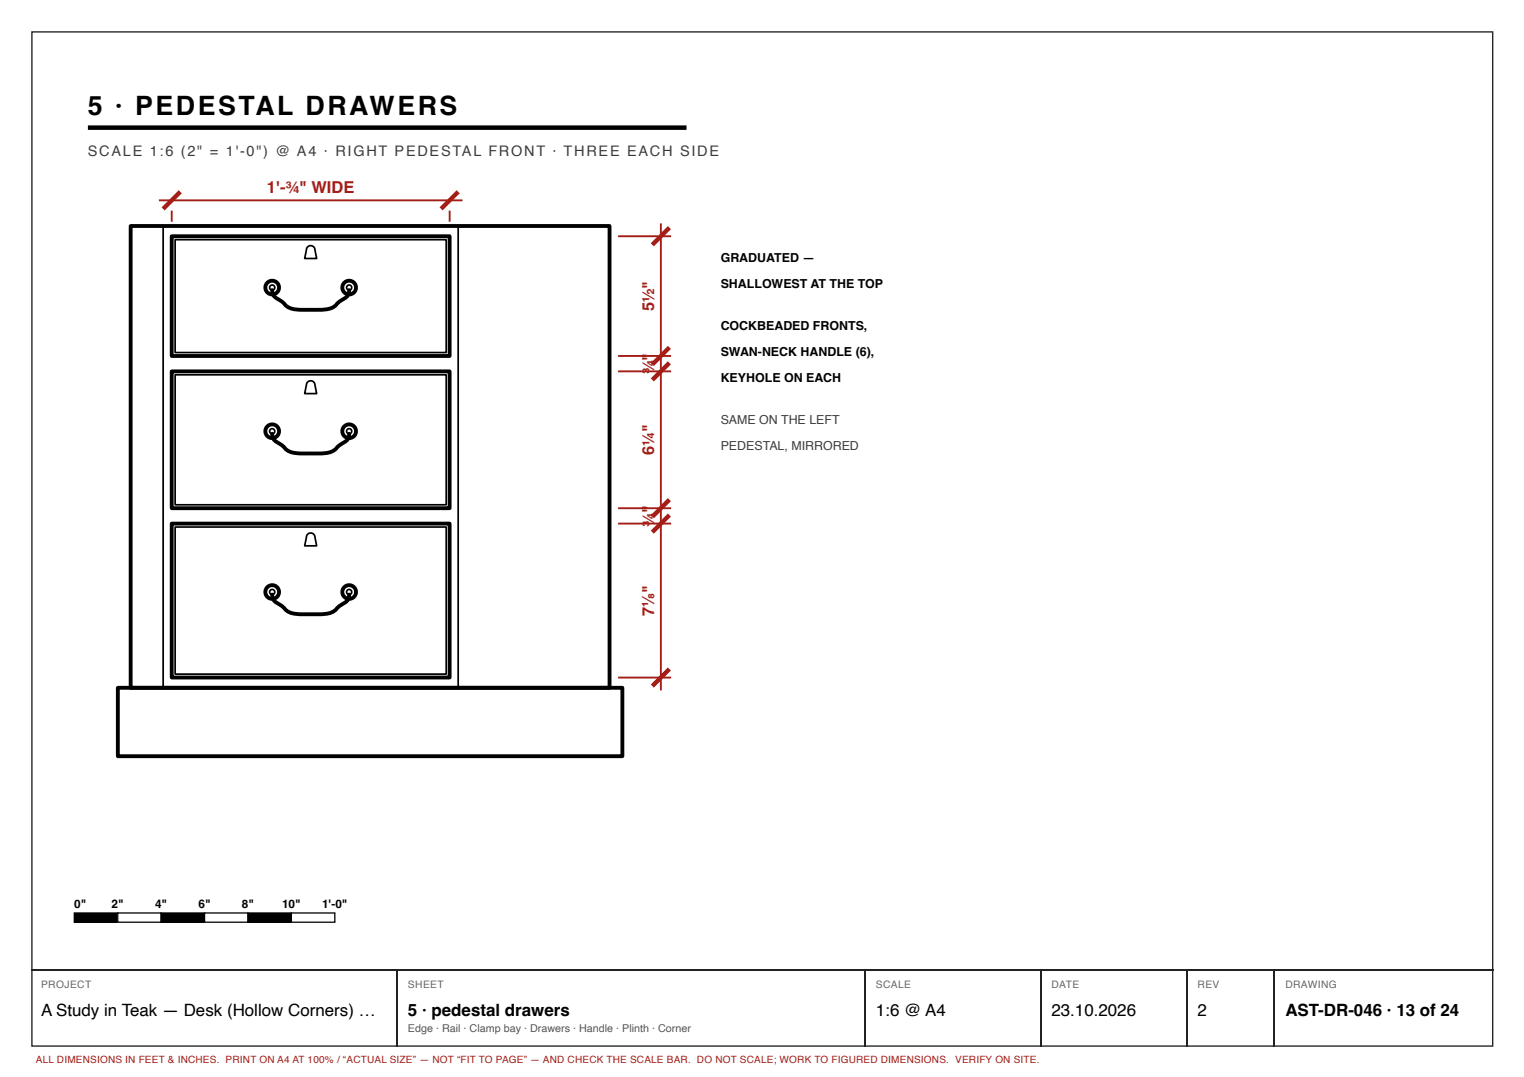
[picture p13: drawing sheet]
<svg xmlns="http://www.w3.org/2000/svg" width="297mm" height="210mm" viewBox="0 0 297 210" stroke-linecap="round" stroke-linejoin="round" font-family="sans-serif">
<defs><g id="words">
<text font-size="5.2" x="17.1" y="22.4">5 · PEDESTAL DRAWERS</text>
<g font-size="3.3">
<text x="8" y="197.9">A Study in Teak — Desk (Hollow Corners) …</text>
<text x="79.5" y="197.9">5 · pedestal drawers</text>
<text x="170.7" y="197.9">1:6 @ A4</text>
<text x="204.9" y="197.9">23.10.2026</text>
<text x="233.4" y="197.9">2</text>
<text x="250.5" y="197.9">AST-DR-046 · 13 of 24</text>
</g>
<g font-size="3.2" fill="#a51d17">
<text x="52" y="37.7">1'-¾&quot; WIDE</text>
<text x="127.5" y="60.7" transform="rotate(-90 127.5 60.7)">5½&quot;</text>
<text x="127.5" y="73" transform="rotate(-90 127.5 73)">¾&quot;</text>
<text x="127.5" y="88.7" transform="rotate(-90 127.5 88.7)">6¼&quot;</text>
<text x="127.5" y="102.6" transform="rotate(-90 127.5 102.6)">¾&quot;</text>
<text x="127.5" y="120" transform="rotate(-90 127.5 120)">7⅛&quot;</text>
</g>
<text font-size="2.8" fill="#3d3d3d" x="17.1" y="30.4">SCALE 1:6 (2&quot; = 1'-0&quot;) @ A4 · RIGHT PEDESTAL FRONT · THREE EACH SIDE</text>
<g font-size="2.4">
<text x="140.5" y="51">GRADUATED —</text>
<text x="140.5" y="56">SHALLOWEST AT THE TOP</text>
<text x="140.5" y="64.4">COCKBEADED FRONTS,</text>
<text x="140.5" y="69.4">SWAN-NECK HANDLE (6),</text>
<text x="140.5" y="74.4">KEYHOLE ON EACH</text>
</g>
<g font-size="2.4" fill="#3d3d3d">
<text x="140.5" y="82.7">SAME ON THE LEFT</text>
<text x="140.5" y="87.7">PEDESTAL, MIRRORED</text>
</g>
<g font-size="2.3">
<text x="14.5" y="176.9">0&quot;</text>
<text x="21.8" y="176.9">2&quot;</text>
<text x="30.2" y="176.9">4&quot;</text>
<text x="38.7" y="176.9">6&quot;</text>
<text x="47.1" y="176.9">8&quot;</text>
<text x="55" y="176.9">10&quot;</text>
<text x="62.8" y="176.9">1'-0&quot;</text>
</g>
<text font-size="2.1" fill="#555" x="79.5" y="201.1">Edge · Rail · Clamp bay · Drawers · Handle · Plinth · Corner</text>
<g font-size="2" fill="#666">
<text x="8" y="192.6">PROJECT</text>
<text x="79.5" y="192.6">SHEET</text>
<text x="170.7" y="192.6">SCALE</text>
<text x="204.9" y="192.6">DATE</text>
<text x="233.4" y="192.6">REV</text>
<text x="250.5" y="192.6">DRAWING</text>
</g>
<text font-size="1.9" fill="#a51d17" x="7" y="207.2">ALL DIMENSIONS IN FEET &amp; INCHES. PRINT ON A4 AT 100% / “ACTUAL SIZE” — NOT “FIT TO PAGE” — AND CHECK THE SCALE BAR. DO NOT SCALE; WORK TO FIGURED DIMENSIONS. VERIFY ON SITE.</text>
</g></defs>
<path d="M6.2 6.2h284.7v197.7h-284.7z" fill="none" stroke="#222" stroke-width=".26"/>
<path d="M17.1 24.9h116.7" fill="none" stroke="#000" stroke-width=".87" stroke-linecap="butt"/>
<g fill="none" stroke="#000" stroke-width=".75">
<path d="M25.5 44h93.3v90h-93.3zM33.5 46h54.1v23.4h-54.1zM53 56.5a2.03 2.03 0 0 0 1.6 2.1l.5 .3a4.1 4.1 0 0 0 4 1.5 20.3 20.3 0 0 0 5.5-.4l.5-.2 1.4-1.2a2.26 2.26 0 0 0 1.5-2.1M33.5 72.4h54.1v26.6h-54.1zM53 84.5a2.03 2.03 0 0 0 1.6 2.1l.5 .3a4.1 4.1 0 0 0 4 1.5 20.3 20.3 0 0 0 5.5-.4l.5-.2 1.4-1.2a2.26 2.26 0 0 0 1.5-2.1M33.5 102h54.1v30h-54.1zM53 115.9a2.03 2.03 0 0 0 1.6 2l.5 .3a4.1 4.1 0 0 0 4 1.5 20.3 20.3 0 0 0 5.5-.3l.5-.3 1.4-1.2a2.26 2.26 0 0 0 1.5-2M23 134h98.3v13.4h-98.3z"/>
<circle cx="53" cy="56" r="1.33"/>
<circle cx="68" cy="56" r="1.33"/>
<circle cx="53" cy="84" r="1.33"/>
<circle cx="68" cy="84" r="1.33"/>
<circle cx="53" cy="115.4" r="1.33"/>
<circle cx="68" cy="115.4" r="1.33"/>
</g>
<g fill="none" stroke="#000" stroke-width=".33">
<path d="M31.8 44v90M34.1 46.7h52.9v22h-52.9zM60 48.1a.83 .83 0 0 1 .9-.2 .83 .83 0 0 1 .5 .8l.3 1.7h-2.3l.3-1.9zM89.3 44v90M34.1 73h52.9v25.4h-52.9zM60 74.5a.83 .83 0 0 1 .9-.2 .83 .83 0 0 1 .5 .7l.3 1.7h-2.3l.3-1.8zM34.1 102.7h52.9v28.7h-52.9zM60 104.1a.83 .83 0 0 1 .9-.2 .83 .83 0 0 1 .5 .8l.3 1.7h-2.3l.3-1.9z"/>
<circle cx="53" cy="56" r=".5"/>
<circle cx="68" cy="56" r=".5"/>
<circle cx="53" cy="84" r=".5"/>
<circle cx="68" cy="84" r=".5"/>
<circle cx="53" cy="115.4" r=".5"/>
<circle cx="68" cy="115.4" r=".5"/>
</g>
<path d="M31 39h59.1M33.5 41v2.2M87.6 41v2.2M120.5 46h10.3M128.8 43.5v91M120.5 69.4h10.3M120.5 72.4h10.3M120.5 99h10.3M120.5 102h10.3M120.5 132h10.3" fill="none" stroke="#a51d17" stroke-width=".37"/>
<path d="M35.1 37.4l-3.3 3.3M89.3 37.4l-3.3 3.3M130.5 44.4l-3.4 3.3M130.5 67.7l-3.4 3.3M130.5 70.7l-3.4 3.3M130.5 97.4l-3.4 3.3M130.5 100.4l-3.4 3.3M130.5 130.4l-3.4 3.3" fill="none" stroke="#a51d17" stroke-width=".85" stroke-linecap="butt"/>
<path d="M14.5 177.9h8.4v1.8h-8.4z" fill="#000"/>
<path d="M14.5 177.9h8.4v1.8h-8.4z" fill="none" stroke="#000" stroke-width=".25"/>
<path d="M22.9 177.9h8.5v1.8h-8.5z" fill="#fff"/>
<path d="M22.9 177.9h8.5v1.8h-8.5zM31.4 177.9h8.5v1.8h-8.5z" fill="none" stroke="#000" stroke-width=".25"/>
<path d="M31.4 177.9h8.5v1.8h-8.5z" fill="#000"/>
<path d="M39.9 177.9h8.4v1.8h-8.4z" fill="#fff"/>
<path d="M39.9 177.9h8.4v1.8h-8.4zM48.3 177.9h8.5v1.8h-8.5z" fill="none" stroke="#000" stroke-width=".25"/>
<path d="M48.3 177.9h8.5v1.8h-8.5z" fill="#000"/>
<path d="M56.8 177.9h8.5v1.8h-8.5z" fill="#fff"/>
<path d="M56.8 177.9h8.5v1.8h-8.5z" fill="none" stroke="#000" stroke-width=".25"/>
<path d="M6.1 189h284.9M77.4 189.2v14.8M168.7 189.2v14.8M202.8 189.2v14.8M231.4 189.2v14.8M248.3 189.2v14.8" fill="none" stroke="#222" stroke-width=".26"/>
<use href="#words"/>
</svg>
